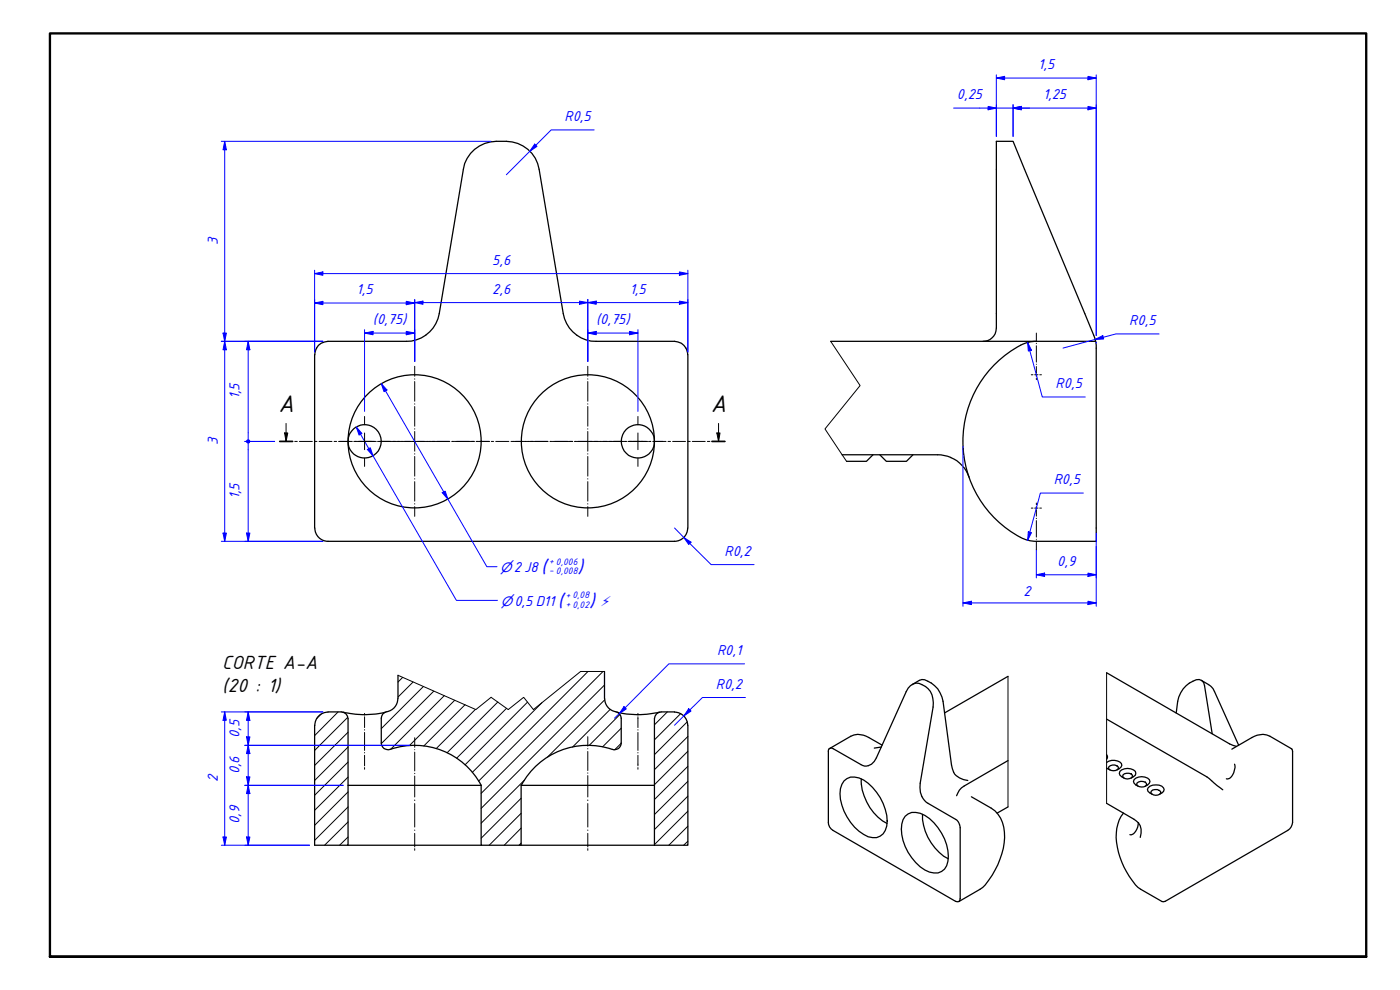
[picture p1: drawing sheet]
<svg xmlns="http://www.w3.org/2000/svg" width="420mm" height="297mm" viewBox="0 0 420 297" stroke-linecap="round" stroke-linejoin="round" font-family="sans-serif">
<defs><g id="words">
<g font-size="7.7">
<text x="83.6" y="123.6">A</text>
<text x="213.3" y="123.6">A</text>
</g>
<g font-size="6.2" fill="#00f">
<text x="162.4" y="172.1">(</text>
<text x="173.3" y="172.1">)</text>
<text x="167.4" y="182.2">(</text>
<text x="176.8" y="182.2">)</text>
</g>
<g font-size="6.2">
<text x="66.7" y="200.6">CORTE A-A</text>
<text x="66.7" y="207.7">(20 : 1)</text>
</g>
<g font-size="4.6" fill="#00f">
<text x="311.6" y="20.8">1,5</text>
<text x="287.1" y="29.8">0,25</text>
<text x="313.1" y="29.8">1,25</text>
<text x="169.4" y="36.4">R0,5</text>
<text x="65.4" y="73.5" transform="rotate(-90 65.4 73.5)">3</text>
<text x="147.7" y="79.5">5,6</text>
<text x="107" y="88.3">1,5</text>
<text x="147.7" y="88.2">2,6</text>
<text x="189" y="88.2">1,5</text>
<text x="111.9" y="97.3">(0,75)</text>
<text x="178.9" y="97.3">(0,75)</text>
<text x="338.9" y="97.6">R0,5</text>
<text x="71.9" y="119.8" transform="rotate(-90 71.9 119.8)">1,5</text>
<text x="316.8" y="116.5">R0,5</text>
<text x="65.4" y="133.5" transform="rotate(-90 65.4 133.5)">3</text>
<text x="71.9" y="149.8" transform="rotate(-90 71.9 149.8)">1,5</text>
<text x="316.2" y="145.3">R0,5</text>
<text x="217.4" y="166.8">R0,2</text>
<text x="317.3" y="169.8">0,9</text>
<text x="307.1" y="178.9">2</text>
<text x="215.2" y="196.6">R0,1</text>
<text x="214.8" y="206.7">R0,2</text>
<text x="71.9" y="221.3" transform="rotate(-90 71.9 221.3)">0,5</text>
<text x="71.9" y="232.3" transform="rotate(-90 71.9 232.3)">0,6</text>
<text x="65.4" y="234.7" transform="rotate(-90 65.4 234.7)">2</text>
<text x="71.9" y="247.3" transform="rotate(-90 71.9 247.3)">0,9</text>
</g>
<text font-size="4.5" fill="#00f" x="180.4" y="181.7">⚡</text>
<g font-size="4.1" fill="#00f">
<text x="150.1" y="171.6">⌀2J8</text>
<text x="150.3" y="181.7">⌀0,5D11</text>
</g>
<g font-size="3" fill="#00f">
<text x="164.8" y="172">- 0,008</text>
<text x="164.8" y="169.3">+ 0,006</text>
<text x="169.9" y="179.4">+0,08</text>
<text x="169.9" y="182.1">+0,02</text>
</g>
</g></defs>
<!-- layer: Hachura (ISO) -->
<g fill="none" stroke="#000" stroke-width=".3">
<path d="M96.4 214.2l-1.4 1.4M101.5 213.6l-7.1 7.1M104.3 215.3l-9.9 9.9M104.5 219.7l-10.1 10M120.8 203.2l-1.4 1.4M124 204.6l-4.6 4.6M127.1 206l-12.7 12.6M130.2 207.4l-15.8 15.7M133.3 208.7l-16 16.1M136.5 210.1l-13.6 13.6M139.6 211.4l-12.4 12.4M142.7 212.8l-11.8 11.8"/>
<path d="M149.4 210.6l-15.2 15.3M152 212.5l-15 15M158.3 210.7l-18.7 18.8M162.6 210.9l-20.9 20.9M176.5 201.5l-32.9 32.9M181 201.5l-36.6 36.5M181.4 205.5l-37 37.1M181.5 210l-17.2 17.1M183.1 212.8l-11.3 11.3M186.1 214.4l-9.3 9.3M186.4 218.5l-5.6 5.6M200.3 213.6l-3.9 3.9"/>
<path d="M204.3 214.1l-7.9 7.9M206.2 216.6l-9.8 9.8M104.5 224.1l-10.1 10.1M104.5 237.6l-10.1 10M104.5 233.2l-10.1 9.9M104.5 228.6l-10.1 10M156.4 239.5l-12 12M157.4 234l-13 13M186.4 223l-1.9 2M206.4 238.9l-10 10M206.4 234.4l-10 10M206.4 229.9l-10 10"/>
<path d="M206.4 225.4l-10 10M206.4 221l-10 9.9M104.5 242.1l-10.1 10M104.5 251.1l-2.6 2.5M104.5 246.6l-7.1 7M156.4 253l-.6 .6M156.4 248.5l-5.1 5.1M156.4 244l-9.6 9.6M206.4 252.4l-1.2 1.2M206.4 247.9l-5.7 5.7M206.4 243.4l-10 10"/>
</g>
<g fill="none" stroke="#000" stroke-width=".38">
<path d="M94.4 106.4v52M94.5 106.4a4.1 4.1 0 0 1 3.9-4h23.6a10 10 0 0 0 9.8-8.3l7.3-43.3a10 10 0 0 1 9.8-8.4 12.5 12.5 0 0 1 9.5 2.4 9.7 9.7 0 0 1 3.4 6l7.2 43.3a10 10 0 0 0 9.9 8.3h23.5a4 4 0 0 1 4 4M206.4 106.4v52M249.3 102.4h79.5M295 102.4a4 4 0 0 0 4-4v-56h5l24.2 58.2 .8 3v58.8h-18a12.5 12.5 0 0 1-7.9-3.1 32.5 32.5 0 0 1 5.1-56.5l2.8-.4M252.7 136.4h28.7M262 136.4l-2 2h-5.9M264 136.4l2 2h6l2-2M281.4 136.4l2.3 .3 1.7 .6M285.3 137.3a10 10 0 0 1 5.5 5.9M94.5 158.5a4 4 0 0 0 4 3.9h103.9a4 4 0 0 0 4-3.9M98.4 213.6h4a2.06 2.06 0 0 1 2.1 2v38h-10.1v-36"/>
<path d="M98.5 213.7a4 4 0 0 0-4 3.9M102.9 213.7a27.2 27.2 0 0 0 12.8 0M119.4 209.6a4.3 4.3 0 0 1-4 4.2l-.5 .4-.5 1.3v7.4a1.99 1.99 0 0 0 2.7 1.9 22.7 22.7 0 0 1 27.3 10.8M119.4 202.6v7M181.4 201.5v8.1M181.5 209.6a4.3 4.3 0 0 0 3.9 4.2l.9 1.1 .1 .6v7.4a2 2 0 0 1-2.6 2 22.6 22.6 0 0 0-27.3 10.7M185.2 213.7a27.2 27.2 0 0 0 12.8 0M202.4 213.7a4 4 0 0 1 4 3.9M202.4 213.6h-4a2.06 2.06 0 0 0-2 2v38M206.4 217.6v36h-10M273.7 205.4l3-1.5a7.8 7.8 0 0 1 6.3 6.5l2.6 19.1a4.8 4.8 0 0 0 4.8 4.7M302.5 202.9l-19 11"/>
<path d="M332.1 215.8l30.1 17.3 4.8 3.9M332.1 201.9l36.9 21.3 2.1 .8M353 213.9a10.8 10.8 0 0 1 3-8.2 6.9 6.9 0 0 1 3.9-1.8l.8 .3 .6 .6 .2 1 2.3 14.3M360.6 204.1a6.4 6.4 0 0 1 3.9 3.4l7.2 16.1M104.5 235.6h39.9v18h12v-18h40M248.7 224.8a.98 .98 0 0 1 1.4-.2l8.3 4.8a2.87 2.87 0 0 0 4-.9l9.6-21a3.5 3.5 0 0 1 5.7-1.5 6.1 6.1 0 0 1 2.3 6.1l-3.8 22.9a5.7 5.7 0 0 0 2.3 6l8.7 5.1 .8 1.3 .2 .9v21.3l-.4 .9-1-.1-36.8-21.2a2.81 2.81 0 0 1-1.4-2.5zM253.3 234.3a3.9 3.9 0 0 1 4.5-.9 14.9 14.9 0 0 1 8.3 14.4 4.1 4.1 0 0 1-6.9 2.6 15.2 15.2 0 0 1-7-13.7l.5-1.4zM258.5 233.7a15.3 15.3 0 0 0 7.7 13.4M264.5 224.1l-2.1 .4M264.7 223.6l-4-2.3a5.9 5.9 0 0 0-5.4-.4l-6.3 3.7M291.5 239.1l6 3.4a10.1 10.1 0 0 1 3.9 10.3 24.7 24.7 0 0 1-6.4 13.4l-7.2 4.3M302.5 228.2l-13.1 7.6a4.9 4.9 0 0 0-2.3 2.9"/>
<path d="M332.1 228.8a3.5 3.5 0 0 1 4.4 .3 1.54 1.54 0 0 1-1.3 1.9M332.1 226.4l.3 .5-.3 .9M332.1 230.4l1 .6M332.8 230a2.02 2.02 0 0 1 2.8 .1l.1 .5a1.84 1.84 0 0 1-3-.2zM337.1 232.5a2.14 2.14 0 0 1 2.8 .1v.4a1.74 1.74 0 0 1-3-.1zM337.3 233.5a1.47 1.47 0 0 1-1.2-2.1 3.5 3.5 0 0 1 4.6 0v1.2l-1.2 .9M341.2 234.9a1.98 1.98 0 0 1 2.8 .2l.1 .3a1.84 1.84 0 0 1-3-.1zM341.6 235.9a1.43 1.43 0 0 1-1.2-2 3.4 3.4 0 0 1 4.5 0 1.43 1.43 0 0 1-1.2 2M345.5 237.4a1.67 1.67 0 0 1 2.9 .5 1.84 1.84 0 0 1-3-.1zM345.8 238.4l-1.2-.9-.2-.6a2.99 2.99 0 0 1 4.8-.5l.2 .5-.2 .6-1.3 .9M369.7 224.8l6-3.5a5.9 5.9 0 0 1 5.4-.4l6.4 3.7 .4 .5v21.6a3.1 3.1 0 0 1-1.4 2.5l-36.8 21.2-1 .1-6.4-3.7a19.5 19.5 0 0 1-5.6-8.1 17.2 17.2 0 0 1-.8-12.6l1.3-2.1M370.5 229.3a4.6 4.6 0 0 1-1.6 4.3l-.9 .1"/>
<path d="M104.5 253.6h39.9M156.4 253.6h40M271.7 244.9a3.9 3.9 0 0 1 4.5-.9 14.7 14.7 0 0 1 8.3 14.4 3.9 3.9 0 0 1-5.5 3.3 14.6 14.6 0 0 1-8.4-14.4l.4-1.4zM276.9 244.3a15.2 15.2 0 0 0 7.7 13.4M302.5 242.1l-3.2 1.9M332.1 241l8.2 4.8a4.2 4.2 0 0 1 1.9 5.5M341.6 246.8a3.8 3.8 0 0 1-2.1 3.7l-.4-.1"/>
<circle cx="109.4" cy="132.4" r="5"/>
<circle cx="124.4" cy="132.4" r="20"/>
<circle cx="176.4" cy="132.4" r="20"/>
<circle cx="191.4" cy="132.4" r="5"/>
</g>
<path d="M249.3 102.4l8.8 13.3-10.5 13 6.5 9.7M181.4 201.5h-7.2l-14.1 11.4-2.9-3.7-4.7 3.7-5.1-3.7-4.6 3.7-23.4-10.3M302.5 202.9v39.2M332.1 201.9v39.1" fill="none" stroke="#000" stroke-width=".3"/>
<!-- layer: Linha de corte  (ISO) -->
<g fill="none" stroke="#000" stroke-width=".3">
<path d="M83.9 132.4h3.9M85.4 129.9h1l-.5 2.5zM85.9 127v5.4M88.5 132.4h.7M89.9 132.4h3.8M94.4 132.4h.7M95.8 132.4h3.8M100.3 132.4h.7M101.6 132.4h3.9M106.2 132.4h.7M107.5 132.4h3.9M112 132.4h.8"/>
<path d="M113.4 132.4h3.9M117.9 132.4h.8M119.3 132.4h3.9M123.8 132.4h.8M125.2 132.4h3.9M129.7 132.4h.8M131.1 132.4h3.9M135.6 132.4h.8M137 132.4h3.9M141.5 132.4h.8M142.9 132.4h3.9M147.4 132.4h.7"/>
<path d="M148.8 132.4h3.9M153.4 132.4h.7M154.7 132.4h3.9M159.2 132.4h.8M160.6 132.4h3.9M165.1 132.4h.8M166.5 132.4h3.9M171 132.4h.8M172.4 132.4h3.9M176.9 132.4h.8M178.3 132.4h3.9M182.8 132.4h.8"/>
<path d="M184.2 132.4h3.9M188.7 132.4h.8M190.1 132.4h3.9M194.6 132.4h.7M196 132.4h3.9M200.5 132.4h.7M201.9 132.4h3.8M206.4 132.4h.7M207.8 132.4h3.8M212.3 132.4h.7M213.7 132.4h3.9M215.1 129.9h1l-.5 2.5z"/>
<path d="M215.6 127v5.4"/>
</g>
<path d="M83.9 132.4h3.9M213.7 132.4h3.9" fill="none" stroke="#000" stroke-width=".51"/>
<path d="M85.4 129.9h1l-.5 2.5zM215.1 129.9h1l-.5 2.5z" fill="#000"/>
<!-- layer: Borda (ISO) -->
<path d="M15 287.1v-277.1h395v277.1h-395h395" fill="none" stroke="#000" stroke-width=".7"/>
<!-- layer: Marca de centro (ISO) -->
<g fill="none" stroke="#000" stroke-width=".3">
<path d="M124.5 109.9v3M124.5 113.7v.1M124.5 114.5v5.9M176.4 109.9v3M176.4 113.7v.1M176.4 114.5v5.9M101.9 132.4h3M105.6 132.4h.1M106.5 132.4h5.9M113.1 132.4h.1M114 132.4h5.9M120.6 132.4h.1"/>
<path d="M121.5 132.4h5.9M124.5 121.1v.2M124.5 122v5.9M124.5 128.6v.2M124.5 129.5v5.9M124.5 136.1v.2M124.5 137v5.9M128.1 132.4h.2M129 132.4h5.9M135.6 132.4h.2M136.5 132.4h5.9M143.1 132.4h.2"/>
<path d="M144 132.4h2.9M153.9 132.4h3M157.6 132.4h.1M158.5 132.4h5.9M165.1 132.4h.1M166 132.4h5.9M172.6 132.4h.1M173.5 132.4h5.9M176.4 121.1v.2M176.4 122v5.9M176.4 128.6v.2M176.4 129.5v5.9"/>
<path d="M176.4 136.1v.2M176.4 137v5.9M180.1 132.4h.1M181 132.4h5.9M187.6 132.4h.2M188.5 132.4h5.9M195.1 132.4h.2M196 132.4h2.9M124.5 143.6v.1M124.5 144.5v5.9M124.5 151.1v.1M124.5 152v2.9"/>
<path d="M176.4 143.6v.1M176.4 144.5v5.9M176.4 151.1v.1M176.4 152v2.9"/>
</g>
<path d="M67.4 251.1v2.5" fill="none" stroke="#00f" stroke-width=".3"/>
<path d="M66.9 251.1h1l-.5 2.5z" fill="#00f"/>
<path d="M67.4 213.6v2.5M66.9 251.1h1l-.5 2.5z" fill="none" stroke="#00f" stroke-width=".3"/>
<path d="M67.4 213.6l.5 2.5h-1z" fill="#00f"/>
<path d="M66.4 213.6h30.5M67.4 216.1v35M67.9 215.9l-.5-2.3-.5 2.5h1M74.5 235.6v2.5M66.4 253.6h26.5" fill="none" stroke="#00f" stroke-width=".3"/>
<path d="M74.5 235.6l.5 2.5h-1z" fill="#00f"/>
<path d="M74.5 235.6l.5 2.5h-1zM74.5 251.1v2.5" fill="none" stroke="#00f" stroke-width=".3"/>
<path d="M74 251.1h1l-.5 2.5z" fill="#00f"/>
<path d="M94.4 90.9h2.5M73.5 235.6h29.5M74.5 238.1v13M73.5 253.6h19.4M74 251.1h1l-.5 2.5z" fill="none" stroke="#00f" stroke-width=".3"/>
<!-- layer: Linha de centro (ISO) -->
<g fill="none" stroke="#000" stroke-width=".3">
<path d="M124.5 221.3v2.9M124.5 224.9v.1M124.5 225.7v5.6M124.5 232v.1M124.5 232.8v6.3M176.4 221v2.9M176.4 224.6v.1M176.4 225.5v5.7M176.4 231.9v.1M176.4 232.7v6.4M124.5 240v.2M124.5 241.1v7"/>
<path d="M124.5 249v.2M124.5 250v4.1M124.5 254.6v.5M176.4 240v.2M176.4 241.1v7M176.4 249v.2M176.4 250v4.1M176.4 254.6v.5"/>
</g>
<path d="M94.4 90.9l2.5-.5v1z" fill="#00f"/>
<path d="M94.4 90.9l2.5-.5v1zM121.9 90.9h2.6" fill="none" stroke="#00f" stroke-width=".3"/>
<path d="M121.9 90.4l2.6 .5-2.6 .5z" fill="#00f"/>
<path d="M94.4 90v15.6M96.9 90.9h25M121.9 90.4l2.6 .5-2.6 .5zM124.5 90v18.4M124.5 90.8h2.4" fill="none" stroke="#00f" stroke-width=".3"/>
<path d="M124.5 90.8l2.4-.5v1z" fill="#00f"/>
<path d="M124.5 90.8l2.4-.5v1zM173.9 90.8h2.5" fill="none" stroke="#00f" stroke-width=".3"/>
<path d="M173.9 90.3l2.5 .5-2.5 .5z" fill="#00f"/>
<path d="M124.5 89.8v18.6M126.9 90.8h47M173.9 90.3l2.5 .5-2.5 .5zM176.4 90.8h2.5M176.4 89.8v18.6" fill="none" stroke="#00f" stroke-width=".3"/>
<path d="M176.4 90.8l2.5-.5v1z" fill="#00f"/>
<path d="M176.4 90.8l2.5-.5v1zM203.9 90.8h2.5" fill="none" stroke="#00f" stroke-width=".3"/>
<path d="M203.9 90.3l2.5 .5-2.5 .5z" fill="#00f"/>
<path d="M176.4 89.8v18.6M178.9 90.8h25M203.9 90.3l2.5 .5-2.5 .5zM206.4 89.8v15.8M133.2 147.6l1.2 2.2" fill="none" stroke="#00f" stroke-width=".3"/>
<path d="M132.7 147.8l.9-.4 .8 2.4z" fill="#00f"/>
<path d="M114.4 115.1l1.3 2.2M132.7 147.8l.9-.4 .8 2.4z" fill="none" stroke="#00f" stroke-width=".3"/>
<path d="M114.4 115.1l1.7 1.9-.8 .5z" fill="#00f"/>
<path d="M94.4 82.1h2.5M114.4 115.1l1.7 1.9-.8 .5zM115.7 117.3l17.5 30.3M134.4 149.8l11.7 20.2h3.1" fill="none" stroke="#00f" stroke-width=".3"/>
<path d="M94.4 82.1l2.5-.5v1z" fill="#00f"/>
<path d="M94.4 82.1l2.5-.5v1zM203.9 82.1h2.5" fill="none" stroke="#00f" stroke-width=".3"/>
<path d="M203.9 81.6l2.5 .5-2.5 .5z" fill="#00f"/>
<path d="M94.4 81.1v24.5M96.9 82.1h107M203.9 81.6l2.5 .5-2.5 .5zM206.4 81.1v24.5M74.5 159.9v2.5" fill="none" stroke="#00f" stroke-width=".3"/>
<!-- layer: Linha de centro (ISO) -->
<g fill="none" stroke="#000" stroke-width=".3">
<path d="M109.4 214v.6M109.4 215.1v3.2M109.4 218.9v.2M109.4 219.8v5.4M191.5 214v.6M191.5 215.1v3.2M191.5 218.9v.2M191.5 219.8v5.4M109.4 225.8v.1M109.4 226.6v3.2M109.4 230.3v.5M191.5 225.8v.1"/>
<path d="M191.5 226.6v3.2M191.5 230.3v.5"/>
</g>
<path d="M74 159.9h1l-.5 2.5z" fill="#00f"/>
<path d="M74.5 133.1v1.8M74 159.9h1l-.5 2.5z" fill="none" stroke="#00f" stroke-width=".3"/>
<circle cx="74.5" cy="132.4" r=".63" fill="#00f"/>
<path d="M73.5 132.4h8.9M74.5 129.9v1.9M74.5 134.9v25M73.5 162.4h23.4" fill="none" stroke="#00f" stroke-width=".3"/>
<circle cx="74.5" cy="132.4" r=".63" fill="#00f"/>
<path d="M74.5 102.4v2.6" fill="none" stroke="#00f" stroke-width=".3"/>
<path d="M74.5 102.4l.5 2.6h-1z" fill="#00f"/>
<path d="M67.4 102.4v2.6M73.5 102.4h23.4M74.5 102.4l.5 2.6h-1zM74.5 105v24.9M73.5 132.4h8.9" fill="none" stroke="#00f" stroke-width=".3"/>
<path d="M67.4 102.4l.5 2.6h-1z" fill="#00f"/>
<path d="M67.4 102.4l.5 2.6h-1zM67.4 159.9v2.5" fill="none" stroke="#00f" stroke-width=".3"/>
<path d="M66.9 159.9h1l-.5 2.5z" fill="#00f"/>
<path d="M67.4 99.9v2.5M66.4 102.4h30.5M67.4 105v54.9M66.9 159.9h1l-.5 2.5zM66.4 162.4h30.5" fill="none" stroke="#00f" stroke-width=".3"/>
<path d="M66.9 99.9h1l-.5 2.5z" fill="#00f"/>
<path d="M67.4 42.4v2.5M66.9 99.9h1l-.5 2.5z" fill="none" stroke="#00f" stroke-width=".3"/>
<path d="M67.4 42.4l.5 2.5h-1z" fill="#00f"/>
<path d="M304 32.4h2.5M66.4 42.4h81M67.4 42.4l.5 2.5h-1zM67.4 44.9v55M66.4 102.4h30.5" fill="none" stroke="#00f" stroke-width=".3"/>
<path d="M304 32.4l2.5-.5v1z" fill="#00f"/>
<path d="M296.5 32.4h2.5M304 32.4l2.5-.5v1z" fill="none" stroke="#00f" stroke-width=".3"/>
<path d="M296.5 31.9l2.5 .5-2.5 .5z" fill="#00f"/>
<path d="M286.2 32.4h10.3M296.5 31.9l2.5 .5-2.5 .5zM299 32.4h10M299 31.4v9.5M304 31.4v9.5" fill="none" stroke="#00f" stroke-width=".3"/>
<path d="M304 32.4l2.5-.5v1z" fill="#00f"/>
<path d="M304 32.4l2.5-.5v1zM326.5 32.4h2.5" fill="none" stroke="#00f" stroke-width=".3"/>
<path d="M326.5 31.9l2.5 .5-2.5 .5z" fill="#00f"/>
<path d="M299 23.4h2.5M304 31.4v9.5M306.5 32.4h20M326.5 31.9l2.5 .5-2.5 .5zM329 31.4v69.3M329 102.7v.2" fill="none" stroke="#00f" stroke-width=".3"/>
<path d="M299 23.4l2.5-.5v1z" fill="#00f"/>
<path d="M299 23.4l2.5-.5v1zM326.5 23.4h2.5" fill="none" stroke="#00f" stroke-width=".3"/>
<path d="M326.5 22.9l2.5 .5-2.5 .5z" fill="#00f"/>
<path d="M299 22.5v18.4M301.5 23.4h25M326.5 22.9l2.5 .5-2.5 .5zM329 22.5v78.2M329 102.7v.2M110.7 134.6l1.3 2.2" fill="none" stroke="#00f" stroke-width=".3"/>
<path d="M110.2 134.9l.9-.5 .9 2.4z" fill="#00f"/>
<path d="M106.9 128.1l1.3 2.2M110.2 134.9l.9-.5 .9 2.4z" fill="none" stroke="#00f" stroke-width=".3"/>
<path d="M106.9 128.1l1.7 1.9-.8 .5z" fill="#00f"/>
<path d="M160.8 43.6l-1.8 1.8M106.9 128.1l1.7 1.9-.8 .5zM108.2 130.3l2.5 4.3M112 136.8l25 43.3h12.3" fill="none" stroke="#00f" stroke-width=".3"/>
<path d="M160.5 43.2l.7 .7-2.2 1.5z" fill="#00f"/>
<path d="M178.3 39h-12.9l-4.6 4.6M159 45.4l-7 7M160.5 43.2l.7 .7-2.2 1.5zM205.2 161.3l1.8 1.8" fill="none" stroke="#00f" stroke-width=".3"/>
<path d="M205.2 161.3l2.2 1.4-.7 .7z" fill="#00f"/>
<path d="M202.4 158.4l2.8 2.9M205.2 161.3l2.2 1.4-.7 .7zM207 163.1l6.4 6.3h12.9M326.5 180.9h2.5" fill="none" stroke="#00f" stroke-width=".3"/>
<path d="M326.5 180.4l2.5 .5-2.5 .5z" fill="#00f"/>
<path d="M289 180.9h2.5M326.5 180.4l2.5 .5-2.5 .5z" fill="none" stroke="#00f" stroke-width=".3"/>
<path d="M289 180.9l2.5-.5v1z" fill="#00f"/>
<path d="M289 133.9v48M329 159.9v22M311 172.5h2.5M289 180.9l2.5-.5v1zM291.5 180.9h35" fill="none" stroke="#00f" stroke-width=".3"/>
<path d="M311 172.5l2.5-.6v1.1z" fill="#00f"/>
<path d="M311 172.5l2.5-.6v1.1zM326.5 172.5h2.5" fill="none" stroke="#00f" stroke-width=".3"/>
<path d="M326.5 171.9l2.5 .6-2.5 .5z" fill="#00f"/>
<path d="M309.1 159.7l-.7 2.4M311 165v8.4M313.5 172.5h13M326.5 171.9l2.5 .6-2.5 .5zM329 163.9v9.5" fill="none" stroke="#00f" stroke-width=".3"/>
<!-- layer: Marca de centro (ISO) -->
<path d="M309.5 152.4h.5M310.5 152.4h1M311 150.9v.5M311 151.9v3M311 155.5v.1M311 156.2v4.9M312 152.4h.5M311 161.8h.1M311 162.5v2.5" fill="none" stroke="#000" stroke-width=".3"/>
<path d="M308.6 159.6l1 .2-1.2 2.3z" fill="#00f"/>
<path d="M308.6 159.6l1 .2-1.2 2.3zM325.1 147.9h-12.9l-3.1 11.8M207 213l-1.8 1.8" fill="none" stroke="#00f" stroke-width=".3"/>
<path d="M206.7 212.6l.7 .7-2.2 1.5z" fill="#00f"/>
<path d="M187.6 212.3l-1.7 1.8M205.2 214.8l-2.8 2.8M206.7 212.6l.7 .7-2.2 1.5zM223.7 209.3h-12.9l-3.8 3.7" fill="none" stroke="#00f" stroke-width=".3"/>
<path d="M187.3 212l.7 .7-2.1 1.4z" fill="#00f"/>
<path d="M331.1 101.2l-2.4 .6M223.5 199.2h-22.8l-13.1 13.1M185.9 214.1l-1.5 1.4M187.3 212l.7 .7-2.1 1.4z" fill="none" stroke="#00f" stroke-width=".3"/>
<path d="M328.7 101.8l2.3-1.1 .2 1z" fill="#00f"/>
<path d="M328.7 101.8l2.3-1.1 .2 1zM328.7 101.8l-9.7 2.6M347.9 100.2h-13l-3.8 1M74.5 233.1v2.5" fill="none" stroke="#00f" stroke-width=".3"/>
<!-- layer: Marca de centro (ISO) -->
<path d="M107.9 132.4h.6M108.9 132.4h3.1M109.4 125v2.4M109.4 129.9v5M109.4 137.5v2.4M114.4 132.4h2.5M184 132.4h2.4M188.9 132.4h3.1M191.5 125v2.4M191.5 129.9v5M191.5 137.5v2.4M192.4 132.4h.5" fill="none" stroke="#000" stroke-width=".3"/>
<path d="M74 233.1h1l-.5 2.5z" fill="#00f"/>
<path d="M74 233.1h1l-.5 2.5zM74.5 223.6v2.5" fill="none" stroke="#00f" stroke-width=".3"/>
<path d="M74.5 223.6l.5 2.5h-1z" fill="#00f"/>
<path d="M74.5 213.6v2.5M73.5 235.6h29.5M73.5 223.6h35.8M74.5 223.6l.5 2.5h-1zM74.5 226.1v7M109.5 223.6h13.4" fill="none" stroke="#00f" stroke-width=".3"/>
<path d="M74.5 213.6l.5 2.5h-1z" fill="#00f"/>
<path d="M74.5 213.6l.5 2.5h-1zM74.5 221.1v2.5" fill="none" stroke="#00f" stroke-width=".3"/>
<path d="M74 221.1h1l-.5 2.5z" fill="#00f"/>
<path d="M109.4 99.9h2.6M73.5 213.6h23.4M74.5 216.1v5M73.5 223.6h35.8M74 221.1h1l-.5 2.5zM109.5 223.6h13.4" fill="none" stroke="#00f" stroke-width=".3"/>
<path d="M109.4 99.9l2.6-.5v1z" fill="#00f"/>
<path d="M109.4 99.9l2.6-.5v1zM121.9 99.9h2.6" fill="none" stroke="#00f" stroke-width=".3"/>
<path d="M121.9 99.4l2.6 .5-2.6 .5z" fill="#00f"/>
<path d="M109.4 98.9v24.5M112 99.9h9.9M121.9 99.4l2.6 .5-2.6 .5zM124.5 98.9v9.5M188.9 99.9h2.6" fill="none" stroke="#00f" stroke-width=".3"/>
<path d="M188.9 99.4l2.6 .5-2.6 .5z" fill="#00f"/>
<path d="M176.4 99.9h2.5M188.9 99.4l2.6 .5-2.6 .5z" fill="none" stroke="#00f" stroke-width=".3"/>
<path d="M176.4 99.9l2.5-.5v1z" fill="#00f"/>
<path d="M176.4 99.9l2.5-.5v1zM176.4 98.9v9.5M178.9 99.9h10M191.5 98.9v24.5M308.4 102.8l.7 2.4" fill="none" stroke="#00f" stroke-width=".3"/>
<!-- layer: Marca de centro (ISO) -->
<path d="M311 99.9v2.5M309.5 112.4h.5M310.5 112.4h1M311 103v.1M311 103.7v4.9M311 109.3h.1M311 110v3M311 113.5v.4M312 112.4h.5" fill="none" stroke="#000" stroke-width=".3"/>
<path d="M308.4 102.8l1.2 2.3-1 .2z" fill="#00f"/>
<path d="M308.4 102.8l1.2 2.3-1 .2zM309.1 105.2l3.7 13.9h12.9" fill="none" stroke="#00f" stroke-width=".3"/>
<use href="#words"/>
</svg>
